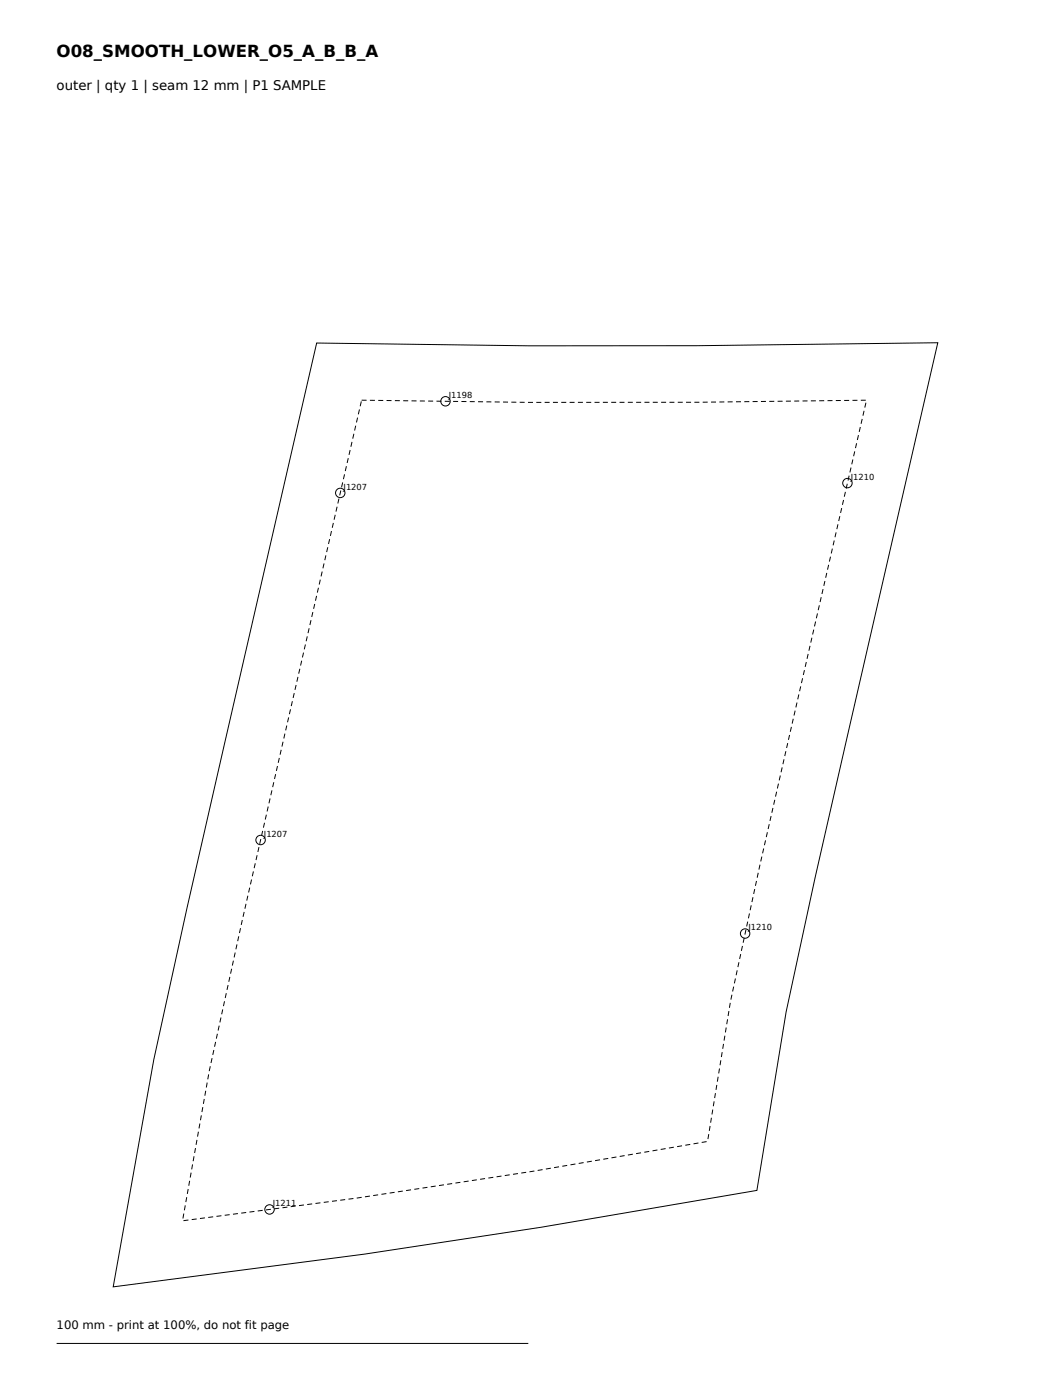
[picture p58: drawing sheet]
<svg xmlns="http://www.w3.org/2000/svg" width="223mm" height="297mm" viewBox="0 0 223 297" stroke-linecap="round" stroke-linejoin="round" font-family="sans-serif">
<defs><g id="words">
<text font-size="3.5" x="12" y="12">O08_SMOOTH_LOWER_O5_A_B_B_A</text>
<text font-size="2.8" x="12" y="19">outer | qty 1 | seam 12 mm | P1 SAMPLE</text>
<text font-size="2.5" x="12" y="282">100 mm - print at 100%, do not fit page</text>
<g font-size="1.8">
<text x="95.1" y="84.4">J1198</text>
<text x="180.4" y="101.8">J1210</text>
<text x="72.8" y="103.9">J1207</text>
<text x="55.9" y="177.5">J1207</text>
<text x="158.7" y="197.3">J1210</text>
<text x="57.8" y="255.9">J1211</text>
</g>
</g></defs>
<g fill="none" stroke="#000" stroke-width=".21">
<path d="M67.1 72.8l45.2 .6 35.5-.1 51-.6-26 113.5-6.1 28.5-6.2 37.8-45.9 7.9-37.3 5.7-53.3 6.9 8.6-48.2 7-32.1zM12 285h100"/>
<circle cx="94.4" cy="85.1" r="1"/>
<circle cx="72.1" cy="104.6" r="1"/>
<circle cx="179.7" cy="102.5" r="1"/>
<circle cx="55.2" cy="178.2" r="1"/>
<circle cx="158" cy="198" r="1"/>
<circle cx="57.1" cy="256.6" r="1"/>
</g>
<path d="M76.7 84.9l35.5 .5 35.7-.1 35.8-.4-22.6 98.8-6.2 28.7-4.9 29.7-37.3 6.4-37.1 5.7-36.9 4.8 5.7-31.9 6.9-31.8z" fill="none" stroke="#000" stroke-width=".21" stroke-dasharray="1.1 .7" stroke-linecap="butt"/>
<use href="#words"/>
</svg>
